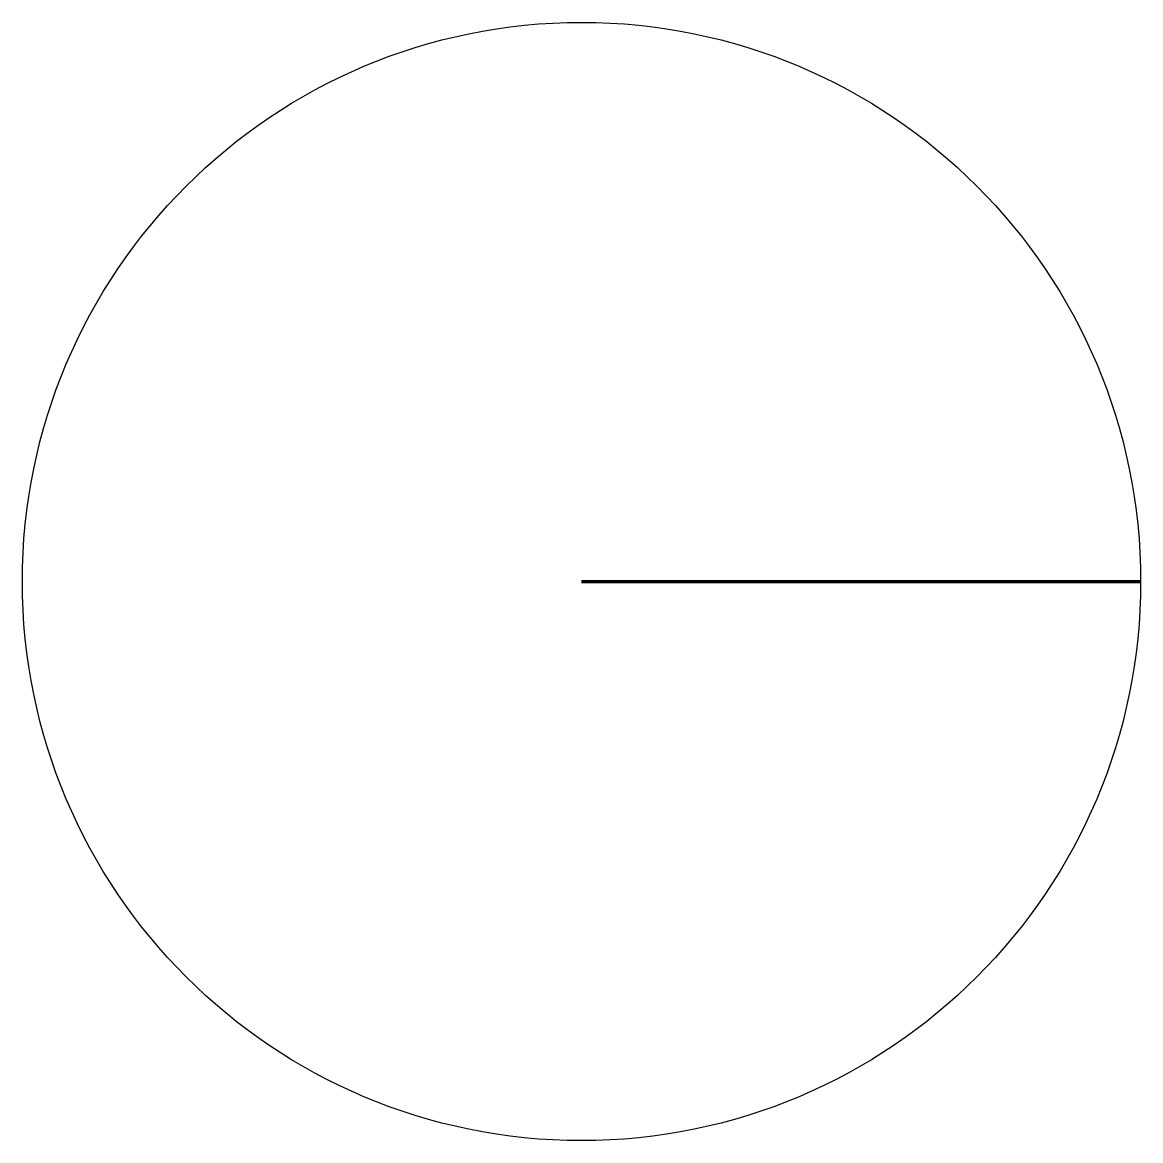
# Model space of a CAD drawing. Header units: millimetres. Extents: x -7.5 to 7.5, y -7.5 to 7.5.
import ezdxf

# ---------------------------------------------------------------- set-up
doc = ezdxf.new("R2010")
doc.units = ezdxf.units.MM

msp = doc.modelspace()

# ---------------------------------------------------------------- linework, layer by layer
at = {"color": 0, "lineweight": 70}
msp.add_line((0, 0), (7.5, 0), dxfattribs=at)
at = {"color": 0}
msp.add_circle((0, 0), 7.5, dxfattribs=at)

doc.saveas('drawing.dxf')
